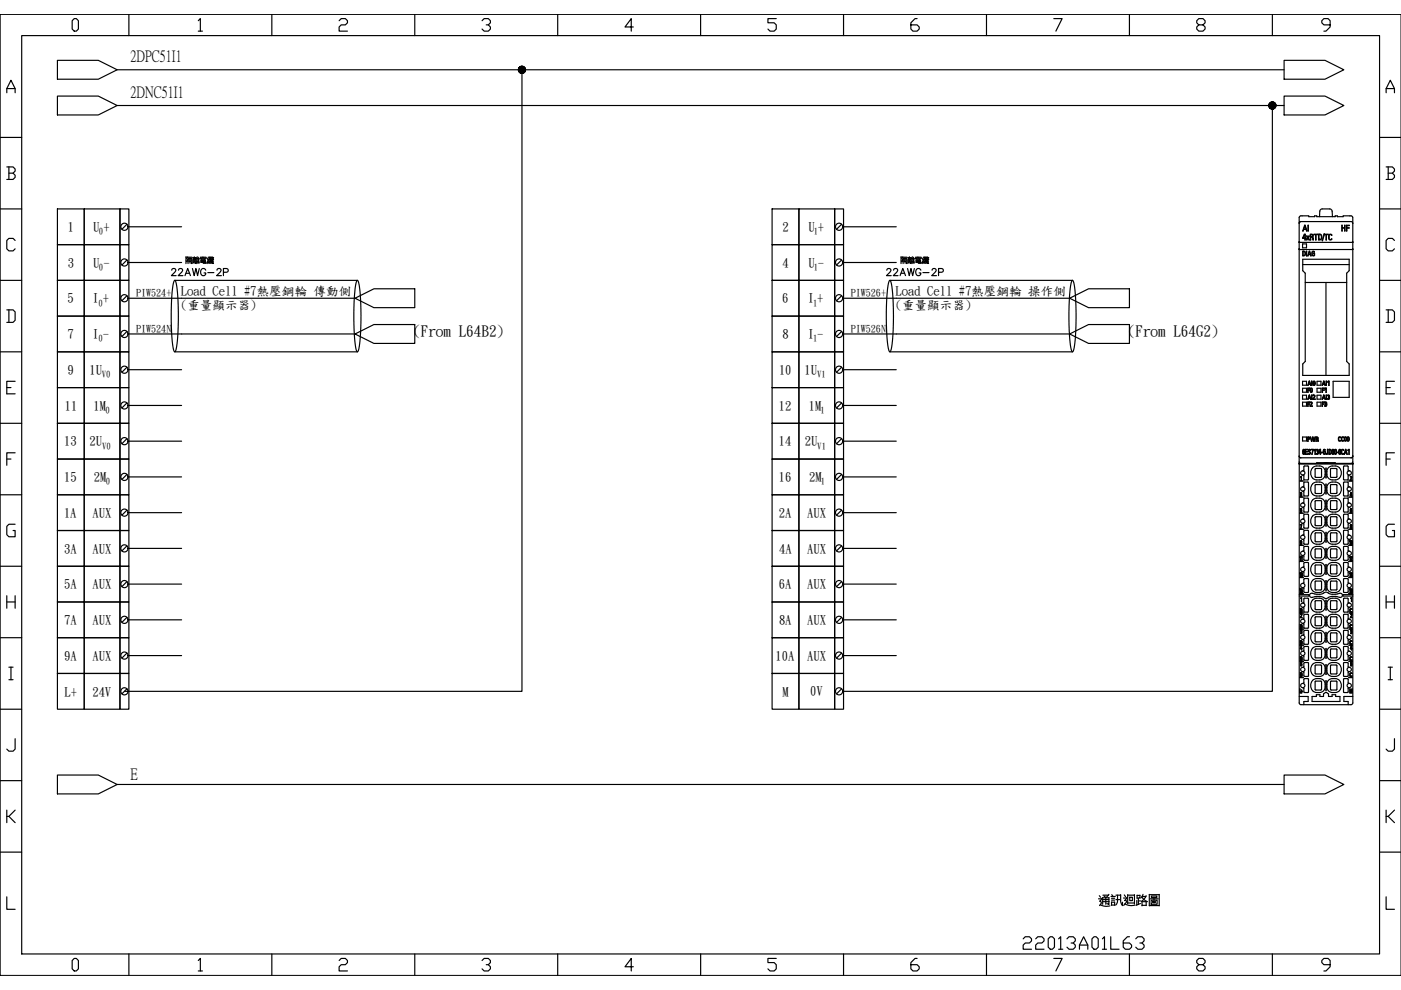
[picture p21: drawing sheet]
<svg xmlns="http://www.w3.org/2000/svg" width="297mm" height="210mm" viewBox="0 0 297 210" stroke-linecap="round" stroke-linejoin="round" font-family="sans-serif">
<defs><g id="words">
<text font-size="6.2" x="215.9" y="202.5">22013A01L63</text>
<g font-size="3.4">
<text x="27.7" y="13">2DPC51I1</text>
<text x="27.7" y="20.6">2DNC51I1</text>
<text x="27.7" y="165.2">E</text>
</g>
<g font-size="3.2">
<text x="87.6" y="71.3">(From L64B2)</text>
<text x="239.1" y="71.3">(From L64G2)</text>
</g>
<g font-size="2.7">
<text x="14.4" y="49">1</text>
<text x="19.8" y="49">U +</text>
<text x="165.9" y="49">2</text>
<text x="171.4" y="49">U +</text>
<text x="14.3" y="56.5">3</text>
<text x="19.8" y="56.5">U -</text>
<text x="165.9" y="56.6">4</text>
<text x="171.4" y="56.5">U -</text>
<text x="14.3" y="64.1">5</text>
<text x="19.6" y="64.1">I +</text>
<text x="38.3" y="62.5">Load Cell #7熱壓鋼輪傳動</text>
<text x="38.3" y="65.6">(重量顯</text>
<text x="47.7" y="65.6">示器</text>
<text x="53.1" y="65.6">)</text>
<text x="71.8" y="62.5">側</text>
<text x="165.9" y="64.1">6</text>
<text x="171.3" y="64.1">I +</text>
<text x="189.9" y="62.5">Load Cell #7熱壓鋼輪操作側</text>
<text x="189.9" y="65.6">(重量顯</text>
<text x="199.2" y="65.6">示器</text>
<text x="204.6" y="65.6">)</text>
<text x="14.3" y="71.7">7</text>
<text x="19.6" y="71.7">I -</text>
<text x="165.9" y="71.7">8</text>
<text x="171.3" y="71.7">I -</text>
<text x="14.3" y="79.3">9</text>
<text x="19" y="79.3">1U</text>
<text x="165.2" y="79.3">10</text>
<text x="170.6" y="79.3">1U</text>
<text x="13.7" y="86.9">11</text>
<text x="19.8" y="86.9">1M</text>
<text x="165.1" y="86.9">12</text>
<text x="171.5" y="86.9">1M</text>
<text x="13.6" y="94.4">13</text>
<text x="19" y="94.4">2U</text>
<text x="165.1" y="94.4">14</text>
<text x="170.6" y="94.4">2U</text>
<text x="13.6" y="102">15</text>
<text x="19.9" y="102">2M</text>
<text x="165.1" y="102">16</text>
<text x="171.5" y="102">2M</text>
<text x="13.6" y="109.6">1A</text>
<text x="19.6" y="109.6">AUX</text>
<text x="165.2" y="109.6">2A</text>
<text x="171.2" y="109.6">AUX</text>
<text x="13.6" y="117.2">3A</text>
<text x="19.6" y="117.2">AUX</text>
<text x="165.2" y="117.2">4A</text>
<text x="171.2" y="117.2">AUX</text>
<text x="13.6" y="124.7">5A</text>
<text x="19.6" y="124.7">AUX</text>
<text x="165.1" y="124.7">6A</text>
<text x="171.2" y="124.7">AUX</text>
<text x="13.6" y="132.3">7A</text>
<text x="19.6" y="132.3">AUX</text>
<text x="165.2" y="132.3">8A</text>
<text x="171.2" y="132.3">AUX</text>
<text x="13.6" y="139.9">9A</text>
<text x="19.6" y="139.9">AUX</text>
<text x="164.4" y="139.9">10A</text>
<text x="171.2" y="139.9">AUX</text>
<text x="13.7" y="147.5">L+</text>
<text x="19.6" y="147.5">24V</text>
<text x="165.9" y="147.5">M</text>
<text x="171.8" y="147.5">0V</text>
</g>
<g font-size="2.1">
<text x="28.8" y="62.8">PIW524+</text>
<text x="180.4" y="62.8">PIW526+</text>
<text x="28.8" y="70.4">PIW524N</text>
<text x="180.4" y="70.4">PIW526N</text>
</g>
<g font-size="1.9">
<text x="21" y="49.7">0</text>
<text x="172.6" y="49.6">1</text>
<text x="21" y="57.2">0</text>
<text x="172.6" y="57.2">1</text>
<text x="20.9" y="64.8">0</text>
<text x="172.4" y="64.8">1</text>
<text x="20.9" y="72.4">0</text>
<text x="172.4" y="72.4">1</text>
<text x="21.6" y="80">V0</text>
<text x="173.2" y="79.9">V1</text>
<text x="22.4" y="87.5">0</text>
<text x="174" y="87.5">1</text>
<text x="21.6" y="95.1">V0</text>
<text x="173.3" y="95.1">V1</text>
<text x="22.4" y="102.7">0</text>
<text x="174" y="102.7">1</text>
</g>
</g></defs>
<g fill="none" stroke="#000" stroke-width=".25">
<path d="M.1 3h296.9M1.4 19.7v-.9l.9-1.8 .9 1.8v.9M1.4 18.8h1.8M4.6 7.5h287.9v194.8h-287.9zM15.7 3.9h.5l.4 .5v1.8l-.4 .4h-.5l-.4-.4v-1.8zM27.3 3v4.5M42 4.4l.5-.5v2.7M42 6.6h.9M57.6 3v4.5M71.9 4.4l.4-.5h.9l.5 .5v.4l-.5 .5h-.9l-.4 .4v.9h1.8M87.9 3v4.5M102.2 4.4l.4-.5h.9l.5 .5v.4l-.5 .5h-.4"/>
<path d="M103.5 5.3l.5 .4v.5l-.5 .4h-.9l-.4-.4M118.2 3v4.5M134.3 5.7h-1.8l1.3-1.8v2.7M148.5 3v4.5M164.6 3.9h-1.8v.9h1.3l.5 .5v.9l-.5 .4h-.8l-.5-.4M178.8 3v4.5M194.4 3.9h-.4l-.9 .9v1.4l.5 .4h.8l.5-.4v-.5l-.5-.4h-1.3M209.2 3v4.5M223.4 3.9h1.8l-1.3 2.7M239.5 3v4.5M254.2 5.3l-.5-.5v-.4l.5-.5h.9l.4 .5v.4l-.4 .5h-.9l-.5 .4v.5l.5 .4h.9l.4-.4v-.5l-.4-.4M269.8 3v4.5"/>
<path d="M282 5.3h-1.3l-.5-.5v-.4l.5-.5h.9l.4 .5v1.3l-.9 .9h-.4M293.9 19.7v-.9l.9-1.8 .9 1.8v.9M293.9 18.8h1.8M.1 29.1h4.5M1.4 35.4h1.4l.4 .4v.5l-.4 .4M1.9 36.7h.9l.4 .5v.4l-.4 .4h-1.4M1.9 35.4v2.6M292.5 29.1h4.5M293.9 35.4h1.3l.5 .4v.5l-.5 .4M294.3 36.7h.9l.5 .5v.4l-.5 .4h-1.3M294.3 35.4v2.6M.1 44.3h4.5"/>
<path d="M.1 59.4h4.5M3.2 51l-.4-.5h-.9l-.5 .5v1.8l.5 .4h.9l.4-.4M292.5 44.3h4.5M292.5 59.4h4.5M295.7 51l-.5-.5h-.9l-.4 .5v1.8l.4 .4h.9l.5-.4M.1 74.6h4.5M1.4 65.7h1.4l.4 .4v1.8l-.4 .5h-1.4M1.9 65.7v2.7M292.5 74.6h4.5M293.9 65.7h1.3l.5 .4v1.8l-.5 .5h-1.3M294.3 65.7v2.7M.1 89.8h4.5"/>
<path d="M1.4 82.2h.9M1.4 97.3h.9M3.2 80.8h-1.8v2.7h1.8M3.2 96h-1.8v2.7M292.5 89.8h4.5M293.9 82.2h.9M293.9 97.3h.9M295.7 80.8h-1.8v2.7h1.8M295.7 96h-1.8v2.7M.1 104.9h4.5M3.2 111.2h-1.3l-.5 .4v1.8l.5 .4h1.3v-1.3h-.4M292.5 104.9h4.5"/>
<path d="M295.7 111.2h-1.4l-.4 .4v1.8l.4 .4h1.4v-1.3h-.5M.1 120.1h4.5M.1 135.2h4.5M1.4 126.3v2.7M1.4 127.6h1.8M3.2 126.3v2.7M292.5 120.1h4.5M292.5 135.2h4.5M293.9 127.6h1.8M293.9 126.3v2.7M295.7 126.3v2.7M.1 150.4h4.5"/>
<path d="M1.9 141.5h.9M1.9 144.1h.9M2.3 141.5v2.6M3.2 156.6v2.2l-.4 .5h-.9l-.5-.5M292.5 150.4h4.5M294.3 141.5h.9M294.3 144.1h.9M294.8 141.5v2.6M295.7 156.6v2.2l-.5 .5h-.9l-.4-.5M.1 165.5h4.5M1.4 171.8v2.6M1.9 173.1l1.3 1.3"/>
<path d="M3.2 171.8l-1.3 1.3h-.5M292.5 165.5h4.5M293.9 171.8v2.6M294.3 173.1l1.4 1.3M295.7 171.8l-1.4 1.3h-.4M.1 180.7h4.5M1.4 190.1v2.7h1.8M292.5 180.7h4.5M293.9 190.1v2.7h1.8M15.7 203.2h.5l.4 .5v1.7l-.4 .5h-.5l-.4-.5v-1.7zM27.3 202.3v4.5M42 203.7l.5-.5v2.7"/>
<path d="M42 205.9h.9M57.6 202.3v4.5M71.9 203.7l.4-.5h.9l.5 .5v.4l-.5 .4h-.9l-.4 .5v.9h1.8M87.9 202.3v4.5M102.2 203.7l.4-.5h.9l.5 .5v.4l-.5 .4h-.4M103.5 204.5l.5 .5v.4l-.5 .5h-.9l-.4-.5M118.2 202.3v4.5M134.3 205h-1.8l1.3-1.8v2.7M148.5 202.3v4.5M164.6 203.2h-1.8v.9h1.3l.5 .4v.9l-.5 .5h-.8l-.5-.5M178.8 202.3v4.5M194.4 203.2h-.4l-.9 .9v1.3l.5 .5h.8l.5-.5v-.4l-.5-.5h-1.3"/>
<path d="M209.2 202.3v4.5M223.4 203.2h1.8l-1.3 2.7M239.5 202.3v4.5M254.2 204.5l-.5-.4v-.4l.5-.5h.9l.4 .5v.4l-.4 .4h-.9l-.5 .5v.4l.5 .5h.9l.4-.5v-.4l-.4-.5M269.8 202.3v4.5M282 204.5h-1.3l-.5-.4v-.4l.5-.5h.9l.4 .5v1.3l-.9 .9h-.4"/>
</g>
<!-- layer: 0 -->
<g fill="none" stroke="#000" stroke-width=".25">
<path d="M12.2 12.8h8.6l4 2-4 2h-8.6zM24.8 14.8h247.5M110.7 14.8v131.8h-84.3M272.3 12.8h8.6l4 2-4 2h-8.6zM12.2 20.4h8.6l4 2-4 2h-8.6zM24.8 22.4h247.5M269.8 22.4v124.2h-91.1M272.3 20.4h8.6l4 2-4 2h-8.6zM12.2 44.3h5.7v7.6h-5.7zM12.2 51.9h5.7v7.5h-5.7zM12.2 59.4h5.7v7.6h-5.7zM17.9 44.3h7.5v7.6h-7.5z"/>
<path d="M17.9 51.9h7.5v7.5h-7.5zM17.9 59.4h7.5v7.6h-7.5zM25.4 44.3h1.9v7.6h-1.9zM25.4 51.9h1.9v7.5h-1.9zM25.4 59.4h1.9v7.6h-1.9zM26.9 47.5l-1.1 1.1M26.9 55.1l-1.1 1.1M27.1 48.1h11.4M27.1 55.7h11.4M36.4 57.3l.2-.3 .4-.1 .3 .5-1 1h1M37.1 59.4a9.9 9.9 0 0 0-.7 4.6l-.1 4.3 .2 3.6a4.5 4.5 0 0 0 .6 2.7 16.1 16.1 0 0 0 .7-6.3l-.2-6a5.4 5.4 0 0 0-.5-2.9h38.7a9.9 9.9 0 0 1 .7 4.6v4.3l-.1 3.6a4.5 4.5 0 0 1-.6 2.7 16.1 16.1 0 0 1-.8-6.3l.2-6a5.4 5.4 0 0 1 .6-2.9M37.8 57.3l.2-.3 .4-.1 .3 .5-.9 1h1"/>
<path d="M39.2 58.4l.6-1.5 .6 1.5M39.4 54.4v1.5M39.4 54.5h.4M39.4 57.9h.8M39.8 54.5a.39 .39 0 0 0 0 .6l-.2 .4-.1-.2M39.9 55.1h.8M39.9 55v.9M39.9 54.5h.8M40 55.4h.5M40 54.7h.6v.2h-.6zM40.1 55.2l.1 .2M40.3 55.4v.4"/>
<path d="M40.5 55.2l-.2 .2M40.7 55v.9l-.2-.1M40.8 56.9l.4 1.5 .3-1.5 .4 1.5 .4-1.5M40.8 54.6h.8M40.9 55.3v.6M40.9 55.3h.6M40.9 54.6v.5h.6v-.5M41 54.8l.3 .2M41.2 55.1l-.2 .5M41.2 54.4v.2M41.3 55.4l.1 .3M41.3 54.7l-.3 .3"/>
<path d="M41.3 55.5l-.3 .1M41.5 55.3v.6l-.2-.1M41.7 54.7v1.2M41.7 54.8h.6M41.7 55.1h.5M41.7 55.4h.5M41.7 55.7h.6M41.8 54.4l-.2 .4M42 54.5l.1 1.2M42.5 54.5h1.2M42.5 54.7h1.2M42.5 54.7l-.1 .2"/>
<path d="M42.6 55.3h1M42.6 55.2v.4h1v-.4M42.6 55.4h1M42.6 54.8l.3 .1M42.9 55l-.3 .1M43.1 54.5v1.2M43.2 55l.4 .1M43.5 54.8l-.3 .1M43.6 57.3a.56 .56 0 0 0-.6-.4 .56 .56 0 0 0-.5 .6v.4a.54 .54 0 0 0 .6 .6 .54 .54 0 0 0 .5-.6h-.3M43.7 55.6v.2h-.5l-.2-.1M43.7 54.7l-.1 .1M43.9 54.9l.3 .2"/>
<path d="M44 55.6l-.1 .3M44.1 57.8h1.3M44.2 55.5v.3M44.2 54.5l-.2 .4M44.3 55.2l.1 .3M44.3 55.5l.1 .3M44.3 54.8l-.3 .6M44.4 55.4h-.5M44.4 54.7h.3v.2h-.3M44.4 54.5v.6h.4M44.4 54.5h.4M44.6 55.2h.5v.4h-.5z"/>
<path d="M44.6 55.4h.5M44.6 54.5v.2M44.6 54.9v.2M44.8 55.6l-.3 .3M44.9 54.9h.4v.2h-.4zM44.9 55.6l.1 .3h.3l-.1-.2M44.9 54.6h.4M44.9 54.8h.4M45 54.4l-.2 .4M45 54.9v.2M45.1 54.9v.2M46 57.3l.1-.3 .5-.1 .3 .5-1 1h1"/>
<path d="M47.4 57.7h.8l.2-.3-.1-.3-.9-.2v1.5M163.7 44.3h5.7v7.6h-5.7zM163.7 51.9h5.7v7.5h-5.7zM163.7 59.4h5.7v7.6h-5.7zM169.4 44.3h7.6v7.6h-7.6zM169.4 51.9h7.6v7.5h-7.6zM169.4 59.4h7.6v7.6h-7.6zM177 44.3h1.8v7.6h-1.8zM177 51.9h1.8v7.5h-1.8zM177 59.4h1.8v7.6h-1.8zM178.4 47.5l-1 1.1M178.4 55.1l-1 1.1"/>
<path d="M178.7 48.1h11.3M178.7 55.7h11.3M188 57.3l.2-.3 .4-.1 .3 .5-1 1h1.1M188.7 59.4a9.7 9.7 0 0 0-.7 4.6l-.1 4.7 .2 3.2a4.6 4.6 0 0 0 .6 2.7 19.1 19.1 0 0 0 .7-7.1l-.1-5.2a5.6 5.6 0 0 0-.6-2.9h38.7a9.6 9.6 0 0 1 .7 4.6l-.1 7.6a4.9 4.9 0 0 1-.6 3 19.1 19.1 0 0 1-.8-7.1l.2-5.2a5.4 5.4 0 0 1 .6-2.9M189.5 57.3l.1-.3 .4-.1 .3 .5-.9 1h1M190.8 58.4l.6-1.5 .6 1.5M191 54.4v1.5M191 54.5h.4M191.1 57.9h.7M191.4 54.5a.38 .38 0 0 0 0 .6l-.2 .4-.1-.2M191.5 55.1h.8M191.5 55v.9"/>
<path d="M191.5 54.5h.8M191.6 55.4h.5M191.6 54.7h.6v.2h-.6zM191.7 55.2l.1 .2M191.9 55.4v.4M192.1 55.2l-.1 .2M192.3 55v.9l-.2-.1M192.4 56.9l.4 1.5 .3-1.5 .4 1.5 .4-1.5M192.5 54.6h.7M192.5 55.3v.6M192.5 55.3h.7M192.6 54.6v.5h.5v-.5"/>
<path d="M192.6 54.8l.4 .2M192.8 55.1l-.2 .5M192.8 54.4v.2M192.9 55.4l.1 .3M192.9 54.7l-.3 .3M192.9 55.5l-.3 .1M193.2 55.3v.6l-.3-.1M193.3 54.7v1.2M193.3 54.8h.6M193.3 55.1h.5M193.3 55.4h.5M193.3 55.7h.6"/>
<path d="M193.4 54.4l-.2 .4M193.6 54.5l.1 1.2M194.1 54.5h1.2M194.1 54.7h1.2M194.2 54.7l-.2 .2M194.2 55.3h1M194.2 55.2v.4h1v-.4M194.2 55.4h1M194.2 54.8l.3 .1M194.5 55l-.3 .1M194.7 54.5v1.2M194.8 55l.4 .1"/>
<path d="M195.1 54.8l-.3 .1M195.2 57.3a.56 .56 0 0 0-.6-.4 .56 .56 0 0 0-.4 .6v.4a.54 .54 0 0 0 .5 .6 .54 .54 0 0 0 .5-.6h-.3M195.3 55.6v.2h-.5l-.1-.1M195.4 54.7l-.2 .1M195.6 54.9l.2 .2M195.6 55.6l-.1 .3M195.7 57.8h1.3M195.8 55.5v.3M195.8 54.5l-.2 .4M195.9 55.2l.2 .3M195.9 55.5l.2 .3M196 54.8l-.4 .6"/>
<path d="M196 55.4h-.4M196 54.7h.3v.2h-.3M196 54.5v.6h.4M196 54.5h.4M196.2 55.2h.6v.4h-.6zM196.2 55.4h.6M196.2 54.5v.2M196.2 54.9v.2M196.4 55.6l-.3 .3M196.5 54.9h.4v.2h-.4zM196.5 55.6l.1 .3M196.5 54.6h.4"/>
<path d="M196.5 54.8h.4M196.6 54.4l-.2 .4M196.6 54.9v.2M196.7 54.9v.2M196.8 55.7l.1 .2h-.3M197.6 57.3l.2-.3 .4-.1 .3 .5-1 1h1.1M199 57.7h.9l.1-.3-.1-.3-.9-.2v1.5M275.4 51.4h.1M275.4 52.9h.1M275.4 46.1v51.8l.4 .4M275.4 46.1l.4-.3h1.7v.1h1.2v-.1h.5v.1h3.9v-.1h.4v.1h1.3v-.1h1.6l.4 .3M275.5 51.4h.1"/>
<path d="M275.5 52.9h.1M275.5 47.2l-.1 .2M275.5 52.9h11.3M275.5 51.4h11.3M275.5 47.2h.1M275.5 47.1v.1M275.5 47.1h.1M275.8 47l-.3 .1M275.8 47h10.7l.3 .4M275.8 47h.1M276.2 51.7h.8v.8h-.8zM276.2 53.3l.5 .1 .1 .5-.2 .3h-.4z"/>
<path d="M276.2 55h9.9v2.4l-.6 .5v18.7l.6 .6v2.4h-9.9v-2.4l.5-.6v-18.7l-.5-.5zM276.2 56.1h9.9M276.3 53.3l.3 .1 .1 .2v.4l-.2 .2h-.2zM276.3 50.4v.1M276.5 49.7h.2v.8h.2h-.2v.4v-.4h-.5zM276.6 49.7l.1 .8-.4-.1zM276.6 47.8l.5 1.2-.2-.4h-.5l-.2 .4zM276.7 47.9l.2 .7h-.5zM276.7 59.9h8.8M277 53.3v.9zM277 50.1l.3 .3 .3-.3-.2 .3 .2 .4-.3-.3-.3 .3 .3-.4zM277.3 47.8l.1 1.2z"/>
<path d="M277.6 53.3l.3 1-.1-.3h-.4l-.1 .2zM277.6 53.3l.2 .6h-.4zM277.8 49.7l.6 .1-.1 .4 .2 .7-.2-.6h-.4l-.1 .6zM277.9 49.7l.4 .1v.3l-.4 .1zM278.2 53.3h.3l.2 .1-.4-.1-.1 .3v.4l.2 .2 .2-.1v-.3l-.1-.1h.2v.5h-.1h-.3l-.1-.2zM278.6 49.7h.8h-.4v1.2l-.1-1.2zM278.7 54.2h.1M279.6 49.7h.4l.2 .2v.7l-.2 .2-.4 .1zM279.6 49.7l.4 .1 .1 .2-.1 .8h-.4zM279.7 50.8h.1M279.8 45.9l.1-1.4 .4-.2 1.9 .1 .2 .4 .1 1.1M280.7 49.6l-.3 1.4z"/>
<path d="M280.8 49.7h.8h-.4v1.2l-.1-1.2zM281.1 59.9v19.7M281.8 49.7h.4l.2 .1h-.4l-.2 .2v.7l.2 .1 .4-.1-.2 .2-.5-.2zM284.5 47.8l.1 .5h.5l.1-.5v1.2l-.1-.6h-.5l-.1 .6zM285.5 47.8h.6h-.5v.5h.4l-.4 .1v.6zM286.8 52.9h.1M286.8 51.4h.1M286.8 46.1v51.8a.47 .47 0 0 1-.6 .4h-3.1v-.2h-3.9v.2M12.2 67h5.7v7.6h-5.7zM12.2 74.6h5.7v7.6h-5.7zM17.9 67h7.5v7.6h-7.5zM17.9 74.6h7.5v7.6h-7.5z"/>
<path d="M25.4 67h1.9v7.6h-1.9zM25.4 74.6h1.9v7.6h-1.9zM26.9 62.7l-1.1 1.1M26.9 70.3l-1.1 1M26.9 77.9l-1.1 1M27.1 63.2h48.2M27.1 70.8h48.2M27.1 78.4h11.4M37.1 74.6h38.7M75.3 63.2l4-2h8.6v4h-8.6zM75.3 70.8l4-2h8.6v4h-8.6zM163.7 67h5.7v7.6h-5.7z"/>
<path d="M163.7 74.6h5.7v7.6h-5.7zM169.4 67h7.6v7.6h-7.6zM169.4 74.6h7.6v7.6h-7.6zM177 67h1.8v7.6h-1.8zM177 74.6h1.8v7.6h-1.8zM178.4 62.7l-1 1.1M178.4 70.3l-1 1M178.4 77.9l-1 1M178.7 63.2h48.1M178.7 70.8h48.1M178.7 78.4h11.3M188.7 74.6h38.7"/>
<path d="M226.8 63.2l4-2h8.7v4h-8.7zM226.8 70.8l4-2h8.7v4h-8.7zM12.2 82.2h5.7v7.6h-5.7zM12.2 89.8h5.7v7.5h-5.7zM12.2 97.3h5.7v7.6h-5.7zM17.9 82.2h7.5v7.6h-7.5zM17.9 89.8h7.5v7.5h-7.5zM17.9 97.3h7.5v7.6h-7.5zM25.4 82.2h1.9v7.6h-1.9zM25.4 89.8h1.9v7.5h-1.9zM25.4 97.3h1.9v7.6h-1.9zM26.9 85.4l-1.1 1.1"/>
<path d="M26.9 93l-1.1 1.1M27.1 86h11.4M27.1 93.5h11.4M163.7 82.2h5.7v7.6h-5.7zM163.7 89.8h5.7v7.5h-5.7zM163.7 97.3h5.7v7.6h-5.7zM169.4 82.2h7.6v7.6h-7.6zM169.4 89.8h7.6v7.5h-7.6zM169.4 97.3h7.6v7.6h-7.6zM177 82.2h1.8v7.6h-1.8zM177 89.8h1.8v7.5h-1.8zM177 97.3h1.8v7.6h-1.8z"/>
<path d="M178.4 85.4l-1 1.1M178.4 93l-1 1.1M178.7 86h11.3M178.7 93.5h11.3M275.4 96.7l.1 .1M275.5 96.8h.1M275.5 98.3h.1M275.5 98.4h.1M275.5 98.4h11.3M275.5 96.8l.3 .3M275.5 98.3h11.3M275.8 97.1h.1"/>
<path d="M275.8 97.1h10.7M276.2 80.8h.8v.9h-.8zM276.2 82.3h.8v.9h-.8zM276.2 83.8h.8v.8h-.8zM276.2 85.3h.8v.8h-.8zM276.2 92.7h.8v.8h-.8zM276.3 95.3l.3 .1-.2-.1-.1 .2v.3l.2-.1 .2 .1-.2 .5-.3-.2zM276.3 99.8l.1-.1 .1-.9h.9v2.9h-.9l-.1-.8-.1-.2M276.3 99.8a.45 .45 0 0 1 .4 .5 .45 .45 0 0 1-.4 .4M276.3 99.8a.46 .46 0 0 0-.5 .5 .46 .46 0 0 0 .5 .4M276.3 99.8h.1M276.4 95.7h.1"/>
<path d="M276.8 95.3h.4h-.4v.4h.4l-.4 .1v.5h.4h-.4zM277.3 92.7h.3l.1 .2-.1 .2h-.3v.5zM277.3 82.3h.4h-.4v.4h.4h-.4v.5zM277.3 85.2h.4l-.4 .1v.3h.4l-.4 .1v.4zM277.3 92.7l.3 .1v.2l-.3 .1zM277.4 95.3h.3l.1 .2-.2-.2-.2 .2 .4 .5-.2 .3-.2-.2 .3 .1 .1-.2-.4-.3zM277.6 83.8l.3 .9-.1-.3h-.4l-.1 .3zM277.6 80.8l.3 .9-.1-.2h-.4l-.1 .2zM277.6 80.9l.2 .5h-.4zM277.6 83.8l.2 .6h-.4zM277.8 82.7l.2 .5 .2-.1v-.4M277.8 82.7l.2-.4 .2 .1v.3"/>
<path d="M277.8 82.7h.1M277.8 85.3l.2-.1 .2 .2-.4 .7h.4h-.4l.3-.6v-.2zM277.8 92.7l.3 .8 .2-.8 .3 .7 .3-.7-.3 .9-.3-.8-.2 .8zM277.8 82.7l.2-.4 .1 .1 .1 .3M277.8 82.7l.2 .4 .2-.4M278 95.3h.4l-.2 1 .2-.9zM278.1 80.8l.1 .9zM278.1 83.8l.1 .9zM278.2 82.7h.1M278.4 84.6v.1h.4l-.4-.1M278.4 84.5v.1M278.4 81.3v.3l.2 .1 .2-.1v-.3"/>
<path d="M278.4 81.3l.2-.5 .2 .1v.4M278.4 81.3h.1M278.4 95.3v.1M278.4 83.8h.3v.2l-.3 .5M278.4 83.8h.2l.2 .1-.4 .7M278.4 83.8h.1M278.4 84.6h.1M278.4 81.3l.2-.4h.1l.1 .4M278.4 81.3l.2 .4 .2-.4M278.6 93.4h.1M278.7 95.5h-.1M278.8 81.3h.1"/>
<path d="M278.8 95.3l.1 1-.1-.9-.2 .1zM278.9 99.4h1.2v1.8h-1.2zM279 92.7l.4 .1v.3l.1 .5-.1-.4-.3-.1-.1 .5zM279.1 92.7l.2 .1 .1 .2-.3 .1zM279.1 95.3h.3l.1 .2-.1 .3 .1 .3-.1 .2-.3-.1h.3l-.1-.5 .1-.2zM279.2 80.8h.9v.9h-.9zM279.2 82.3h.9v.9h-.9zM279.2 83.8h.9v.8h-.9zM279.2 85.3h.9v.8h-.9zM279.8 95.3h.2v.7h.1l-.1 .3-.1-.3h-.3zM279.9 95.3v.7h-.2zM279.9 95.3v.1"/>
<path d="M280.2 95.9l.3 .1zM280.3 82.3h.5h-.4v.4h.3h-.3v.5zM280.3 85.2h.5l-.4 .1v.3h.3l-.3 .1v.4zM280.6 83.8l.4 .9-.1-.3h-.4l-.2 .3zM280.6 80.8l.4 .9-.1-.2h-.4l-.2 .2zM280.6 95.3l.4 .1-.3-.1-.1 .2v.3l.3-.1 .1 .1-.2 .5-.2-.2zM280.7 80.9l.1 .5h-.3zM280.7 83.8l.1 .6h-.3zM280.8 98.3l.3-.2 .4 .2M280.8 95.7h.1M280.9 85.3l.4 .1-.1 .3 .1 .2-.2 .2-.2-.1h.3l-.1-.4 .1-.2zM280.9 100a1.55 1.55 0 0 0-1.8-1.3 1.55 1.55 0 0 0-1.2 1.9 1.55 1.55 0 0 0 1.9 1.2 1.18 1.18 0 0 0 1.1-1.2"/>
<path d="M281 100v.6M281 82.5h.1M281.1 82.3l-.1 .2M281.1 82.3h.1M281.1 82.3l.1 .9-.1-.8-.1 .1M281.1 99.2v2.1M281.2 80.8v.9zM281.2 83.8v.9zM281.3 85.8h.1M281.4 95.3l.1 .8-.3 .2-.1-.2 .2 .2 .1-.1zM281.5 83.8h.2l.2 .1-.1 .3 .1 .3-.2 .2-.2-.1 .3-.1-.2-.3 .2-.3zM281.6 81h.1"/>
<path d="M281.6 84.6h.1M281.7 80.8l-.1 .2M281.7 80.8l.1 .9-.1-.8-.1 .1M281.7 80.8h.1M281.8 95.3h.3l.1 .3v.5l-.2 .2h-.2zM281.8 95.3l.3 .1 .1 .2v.5l-.2 .1-.2 .1zM281.8 96.3h.1M282.1 99.4h1.3v1.8h-1.3zM282.5 95.3h.2l.1 .2v.6l-.2 .2-.2-.2zM282.5 95.4h.2l.1 .1-.2 .8-.2-.2zM282.6 80.8h3.5v3.5h-3.5zM283 95.3h.2l.2 .2-.1 .7-.1 .1-.3-.2z"/>
<path d="M283 95.4h.2l.1 .1-.1 .8-.2-.3zM283.5 95.9l.2 .1zM283.8 92.7h.5h-.3l-.2 .1 .1 .6h.4l-.1 .1-.4-.1zM283.9 95.3h.2l.2 .2v.7l-.2 .1-.2-.2zM284 95.4l.2 .1-.1 .8-.2-.3zM284.5 92.7l.2-.1 .2 .1h-.3l-.1 .2v.5h.4l-.1 .1-.4-.1zM284.5 95.4l.2-.1 .2 .1-.3-.1-.1 .2v.7h.4l-.1 .1-.4-.1zM284.9 98.8h.9v.9l.2 .1a.45 .45 0 0 0-.4 .5 .45 .45 0 0 0 .4 .4l-.2 .2v.8h-.9zM285 93.1l.2 .4 .2-.1 .1-.3M285 93.1l.1-.4 .1-.1 .3 .1v.4M285 93.1h.1M285.1 93.1l.2-.4 .1 .4"/>
<path d="M285.1 93.1l.1 .4 .2-.1v-.3M285.1 93.1h.1M285.3 95.3l.3 1-.1-.2h-.4l-.1 .2zM285.3 95.4l.2 .6h-.4zM285.4 93.1h.1M285.5 93.1h.1M285.6 93.1l.2 .4 .2-.1 .1-.3M285.6 93.1v-.3l.2-.2 .2 .1 .1 .4M285.6 93.1h.1M285.7 93.1l.1-.4 .2 .4M285.7 93.1l.1 .4 .2-.1v-.3M285.7 93.1h.1"/>
<path d="M285.8 95.5h.1M286 95.3l.1 1-.1-.9-.2 .1zM286 99.8a.46 .46 0 0 1 .5 .5 .46 .46 0 0 1-.5 .4M286 99.8h.1M286 93.1h.1M286.1 93.1h.1M286.5 97.1h.1M286.7 97l-.2 .1M286.7 96.9v.1M286.8 96.8l-.1 .1M286.8 96.8h.1M286.8 96.7h.1"/>
<path d="M286.8 96.6v.1M286.8 96.7v.1M286.8 98.3v.1M286.8 98.4h.1M286.8 98.3h.1M286.8 98.3v50.7l-.4 .4h-10.6l-.3-.4v-50.7M12.2 104.9h5.7v7.6h-5.7zM12.2 112.5h5.7v7.6h-5.7zM17.9 104.9h7.5v7.6h-7.5zM17.9 112.5h7.5v7.6h-7.5zM25.4 104.9h1.9v7.6h-1.9zM25.4 112.5h1.9v7.6h-1.9z"/>
<path d="M26.9 100.6l-1.1 1.1M26.9 108.2l-1.1 1M26.9 115.7l-1.1 1.1M27.1 101.1h11.4M27.1 108.7h11.4M27.1 116.3h11.4M163.7 104.9h5.7v7.6h-5.7zM163.7 112.5h5.7v7.6h-5.7zM169.4 104.9h7.6v7.6h-7.6zM169.4 112.5h7.6v7.6h-7.6zM177 104.9h1.8v7.6h-1.8zM177 112.5h1.8v7.6h-1.8z"/>
<path d="M178.4 100.6l-1 1.1M178.4 108.2l-1 1M178.4 115.7l-1 1.1M178.7 101.1h11.3M178.7 108.7h11.3M178.7 116.3h11.3M275.6 119.1h.7M275.6 119h.7M275.6 115.6h.7M275.6 112.2h.7M275.6 108.8h.7M275.6 105.4h.7"/>
<path d="M275.6 102h.7M275.7 118.1l.1 .8zM275.7 118.1h.1M275.7 111.2h.3l-.2 .9 .1-.8zM275.7 104.4l.3 .1-.1 .7-.2-.1h.2l-.1-.3 .1-.3zM275.8 114.7l.1-.1 .1 .2-.1 .7-.2-.1h.2l.1-.2v-.1h-.3zM275.8 108.2h.1M275.8 114.7l.1 .1-.1 .3zM275.8 105.2h.1M275.9 101v.8v-.7h-.1zM275.9 111.3h.1M275.9 114.9h.1"/>
<path d="M276 108.2l-.1 .5-.2-.1h.2v-.3l-.1-.1M276 108.2h.1M276 108.2h-.2v-.3l.2-.1h-.3l.1 .4M276 118.1v.1v-.1M276 118.1h.1M276 118l.1 .9M276 118.9h.1M276.3 103.2l.1-.1 .1-.8h.9v2.8h-.9l-.1-.8-.1-.2M276.3 106.6l.1-.1 .1-.8h.9v2.8h-.9l-.1-.8-.1-.2M276.3 110l.1-.1 .1-.8h.9v2.8h-.9l-.1-.8-.1-.1M276.3 113.5l.1-.2 .1-.8h.9v2.8h-.9l-.1-.8-.1-.1M276.3 116.9l.1-.2 .1-.8h.9v2.9h-.9l-.1-.9-.1-.1"/>
<path d="M276.3 103.2a.45 .45 0 0 1 .4 .5 .45 .45 0 0 1-.4 .4M276.3 106.6a.45 .45 0 0 1 .4 .5 .45 .45 0 0 1-.4 .4M276.3 110.1a.45 .45 0 0 1 .4 .4 .45 .45 0 0 1-.4 .4M276.3 113.5a.45 .45 0 0 1 .4 .4 .45 .45 0 0 1-.4 .5M276.3 116.9a.45 .45 0 0 1 .4 .4 .45 .45 0 0 1-.4 .5M276.3 103.2a.46 .46 0 0 0-.5 .5 .46 .46 0 0 0 .5 .4M276.3 106.6a.46 .46 0 0 0-.5 .5 .46 .46 0 0 0 .5 .5M276.3 110a.46 .46 0 0 0-.5 .5 .46 .46 0 0 0 .5 .5M276.3 113.5a.46 .46 0 0 0-.5 .4 .46 .46 0 0 0 .5 .5M276.3 116.9a.46 .46 0 0 0-.5 .4 .46 .46 0 0 0 .5 .5M276.3 100.7h.1M276.3 103.2h.1"/>
<path d="M276.3 104.1h.1M276.3 106.6h.1M276.3 107.5v.1M276.3 110v.1M276.3 111h.1M276.3 113.5h.1M276.3 114.4h.1M276.3 116.9h.1M276.3 117.8h.1M278.8 106.3l.2-.2h1l.2 .2M278.8 116.5l.2-.1h1l.2 .1M278.8 106.3l.1 1.7h1.1l.2-.1v-1.6"/>
<path d="M278.8 116.5l.1 1.7 1.1 .1 .2-.2v-1.6M278.9 102.8h1.2v1.8h-1.2zM278.9 109.6h1.2v1.8h-1.2zM278.9 113h1.2v1.8h-1.2zM278.9 119.8h1.2v1.8h-1.2zM280.9 103.4a1.55 1.55 0 0 0-1.8-1.3 1.55 1.55 0 0 0-1.2 1.9 1.55 1.55 0 0 0 1.9 1.2 1.18 1.18 0 0 0 1.1-1.2M280.9 106.8a1.55 1.55 0 0 0-1.8-1.2 1.55 1.55 0 0 0-1.2 1.8 1.55 1.55 0 0 0 1.9 1.2 1.18 1.18 0 0 0 1.1-1.2M280.9 110.2a1.55 1.55 0 0 0-1.8-1.2 1.55 1.55 0 0 0-1.2 1.8 1.55 1.55 0 0 0 1.9 1.2 1.17 1.17 0 0 0 1.1-1.2M280.9 113.6a1.55 1.55 0 0 0-1.8-1.2 1.55 1.55 0 0 0-1.2 1.8 1.55 1.55 0 0 0 1.9 1.2 1.18 1.18 0 0 0 1.1-1.2M280.9 117a1.55 1.55 0 0 0-1.8-1.2 1.55 1.55 0 0 0-1.2 1.9 1.55 1.55 0 0 0 1.9 1.1 1.18 1.18 0 0 0 1.1-1.2M281 103.4v.6M281 106.8v.6"/>
<path d="M281 110.2v.6M281 113.6v.6M281 117v.6M281.1 102.6v2.1M281.1 106v2.2M281.1 109.4v2.2M281.1 112.9v2.1M281.1 116.3v2.1M281.1 119.7v2.1M282.1 106.3l.1-.2h1.1l.1 .2M282.1 116.5l.1-.1h1.1l.1 .1M282.1 106.3v1.7h1.2l.1-.1v-1.6"/>
<path d="M282.1 116.5v1.7l1.2 .1 .1-.2v-1.6M282.1 102.8h1.3v1.8h-1.3zM282.1 109.6h1.3v1.8h-1.3zM282.1 113h1.3v1.8h-1.3zM282.1 119.8h1.3v1.8h-1.3zM284.9 102.3h.9v.8l.2 .1a.45 .45 0 0 0-.4 .5 .45 .45 0 0 0 .4 .4l-.2 .2v.8h-.9zM284.9 105.7h.9v.8l.2 .1a.45 .45 0 0 0-.4 .5 .45 .45 0 0 0 .4 .4l-.2 .2v.8h-.9zM284.9 109.1h.9v.8l.2 .2a.45 .45 0 0 0-.4 .4 .45 .45 0 0 0 .4 .4l-.2 .2v.8h-.9zM284.9 112.5h.9v.8l.2 .2a.45 .45 0 0 0-.4 .4 .45 .45 0 0 0 .4 .5l-.2 .1v.8h-.9zM284.9 115.9h.9v.8l.2 .2a.45 .45 0 0 0-.4 .4 .45 .45 0 0 0 .4 .5l-.2 .1v.9h-.9zM284.9 119.3h.9v.8l.2 .2a.45 .45 0 0 0-.4 .4 .45 .45 0 0 0 .4 .5l-.2 .1v.9h-.9zM286 119.1h.7"/>
<path d="M286 119h.7M286 115.6h.7M286 112.2h.7M286 108.8h.7M286 105.4h.7M286 102h.7M286 103.2a.46 .46 0 0 1 .5 .5 .46 .46 0 0 1-.5 .4M286 106.6a.46 .46 0 0 1 .5 .5 .46 .46 0 0 1-.5 .5M286 110a.46 .46 0 0 1 .5 .5 .46 .46 0 0 1-.5 .5M286 113.5a.46 .46 0 0 1 .5 .4 .46 .46 0 0 1-.5 .5M286 116.9a.46 .46 0 0 1 .5 .4 .46 .46 0 0 1-.5 .5M286 100.7h.1"/>
<path d="M286 103.2h.1M286 104.1h.1M286 106.6h.1M286 107.5v.1M286 110v.1M286 111h.1M286 113.5h.1M286 114.4h.1M286 116.9h.1M286 117.8h.1M286.2 114.7l.1 .8zM286.2 114.7h.1"/>
<path d="M286.2 118.1l.1 .8zM286.2 118.1h.1M286.2 118v.1M286.3 101.7l.3 .1h-.3M286.3 101.7h.1M286.3 104.9v.1M286.3 111.3l.3 .1-.1 .7-.2-.2zM286.3 101.7v.1M286.3 107.8l.3 .1-.3 .1v.2l.2-.1 .1 .2-.1 .4-.2-.2zM286.4 112h.1M286.4 104.4l.2 .6-.1 .2v-.2h-.2zM286.4 118.8h.1"/>
<path d="M286.5 104.5l-.2 .4M286.5 104.5h.1M286.5 118.1l.2 .1-.2 .6 .2 .1h-.3l.2-.6zM286.5 114.7l.2 .1-.1 .7-.2-.2zM286.5 104.5v.5h-.2M286.5 114.7l.2 .1-.1 .6zM286.6 101.2l-.3 .5M286.6 101.2l-.1-.2h-.2l.2 .2-.2 .5M286.6 101.2h.1M12.2 120.1h5.7v7.5h-5.7zM12.2 127.6h5.7v7.6h-5.7zM12.2 135.2h5.7v7.6h-5.7z"/>
<path d="M17.9 120.1h7.5v7.5h-7.5zM17.9 127.6h7.5v7.6h-7.5zM17.9 135.2h7.5v7.6h-7.5zM25.4 120.1h1.9v7.5h-1.9zM25.4 127.6h1.9v7.6h-1.9zM25.4 135.2h1.9v7.6h-1.9zM26.9 123.3l-1.1 1.1M26.9 130.9l-1.1 1.1M26.9 138.5l-1.1 1M27.1 123.8h11.4M27.1 131.4h11.4M27.1 139h11.4"/>
<path d="M163.7 120.1h5.7v7.5h-5.7zM163.7 127.6h5.7v7.6h-5.7zM163.7 135.2h5.7v7.6h-5.7zM169.4 120.1h7.6v7.5h-7.6zM169.4 127.6h7.6v7.6h-7.6zM169.4 135.2h7.6v7.6h-7.6zM177 120.1h1.8v7.5h-1.8zM177 127.6h1.8v7.6h-1.8zM177 135.2h1.8v7.6h-1.8zM178.4 123.3l-1 1.1M178.4 130.9l-1 1.1M178.4 138.5l-1 1"/>
<path d="M178.7 123.8h11.3M178.7 131.4h11.3M178.7 139h11.3M275.5 126.1h2v.3h-2M275.6 125.9h.7M275.6 125.8h.7M275.6 122.4h.7M275.6 125.1h.1M275.6 136.8h.8M275.6 133.4h.8M275.6 129.9h.8M275.6 124.9v.2"/>
<path d="M275.6 124.9h.1M275.6 121.5h.1M275.6 124.9l.1 .8v-.7l-.1 .1M275.7 121.5v.8zM275.7 129l.4 .1v.6l-.2 .1h-.2zM275.7 132.4l.4 .1v.5l-.2 .2h-.2zM275.7 135.8l.4 .2v.5l-.2 .1-.2 .1zM275.7 139.2l.4 .2v.5l-.2 .1-.2 .1zM275.7 130.9h.1M275.7 139.6l.3 .1v.3h-.3zM275.7 136.2l.3 .1v.2l-.3 .1zM275.7 132.8l.3 .1v.2l-.3 .1z"/>
<path d="M275.7 139.3l.3 .1v.2h-.3zM275.7 135.9h.3v.3h-.3zM275.7 132.5h.3v.2l-.3 .1zM275.7 129.4l.3 .1v.2l-.3 .1zM275.7 129.1h.3v.2l-.3 .1zM275.8 130.2l.2 .1-.2 .6 .2 .1h-.3l.3-.6zM275.8 137.5h.1M275.8 133.7h.1M275.8 133.7l.1-.1 .1 .2M275.8 133.6h.1M275.8 133.6v.1M275.8 133.6h.2l-.1 .3"/>
<path d="M275.8 134.3h.1M275.9 124.9h.2h-.2v.3l.2 .1-.1 .4-.1-.1h.1l.1-.3h-.2zM275.9 137l.1 .5v.3l-.1-.2h-.2zM275.9 134h.1M275.9 134l.1 .2-.2 .1M275.9 126.7l.1 .8zM275.9 126.7h.1M275.9 137l-.1 .5M275.9 137h.1M275.9 121.5l.2 .2M275.9 121.5h.1M275.9 121.5h.2l-.1 .3"/>
<path d="M275.9 137v.5h-.1M275.9 133.9l.1 .4-.1 .1-.2-.1h.1M275.9 133.9h.1M275.9 125.3h.1M276 122.2h.1M276 133.8h.1M276 133.8l-.1 .2M276 121.9h.1M276 121.9l.1 .2-.1 .1M276 136.2h.1M276 121.9l.1 .3h-.1M276 121.8v.1"/>
<path d="M276.1 121.7h.1M276.1 121.7l-.1 .2M276.2 123.7a.46 .46 0 0 0-.4 .5 .46 .46 0 0 0 .5 .4M276.2 123.7h.1M276.3 120.3l.1-.2 .1-.8h.9v2.9h-.9l-.1-.9-.1-.1M276.3 123.7l.1-.2 .1-.8h.9v2.9h-.9l-.1-.9M276.3 124.6l.1 .1M276.3 127.9l.1-.2 .1-.8h.9v2.8h-.9l-.1-.8-.1-.1M276.3 131.3l.1-.2 .1-.8h.9v2.9h-.9l-.1-.9M276.3 132.2l.1 .1M276.3 134.7l.1-.2 .1-.8h.9v2.9h-.9l-.1-.9-.1-.1M276.3 139l.3 1"/>
<path d="M276.3 138.1l.1-.2 .1-.8h.9v2.8l-.1 .1M276.3 120.3a.45 .45 0 0 1 .4 .4 .45 .45 0 0 1-.4 .5M276.3 123.7a.45 .45 0 0 1 .4 .4 .45 .45 0 0 1-.4 .5M276.3 127.9a.45 .45 0 0 1 .4 .4 .45 .45 0 0 1-.4 .5M276.3 134.7a.45 .45 0 0 1 .4 .4 .45 .45 0 0 1-.4 .5M276.3 138.1a.45 .45 0 0 1 .4 .4 .45 .45 0 0 1-.4 .5M276.3 120.3a.46 .46 0 0 0-.5 .4 .46 .46 0 0 0 .5 .5M276.3 127.9a.46 .46 0 0 0-.5 .4 .46 .46 0 0 0 .5 .5M276.3 131.3a.46 .46 0 0 0-.5 .4 .46 .46 0 0 0 .5 .5M276.3 131.3a.45 .45 0 0 1 .4 .4 .45 .45 0 0 1-.4 .5M276.3 134.7a.46 .46 0 0 0-.5 .4 .46 .46 0 0 0 .5 .5M276.3 138.1a.46 .46 0 0 0-.5 .4 .46 .46 0 0 0 .5 .5"/>
<path d="M276.3 120.3h.1M276.3 121.2h.1M276.3 123.7h.1M276.3 124.6h.1M276.3 127.9h.1M276.3 128.8h.1M276.3 132.2h.1M276.3 134.7h.1M276.3 135.6h.1M276.3 138.1h.1M276.3 139h.1M278.9 123.2h1.2v1.8h-1.2z"/>
<path d="M278.9 127.4h1.2v1.8h-1.2zM278.9 130.8h1.2v1.8h-1.2zM279 134.2l-.2 .1 .1 1.7 1.1 .1 .2-.2v-1.6l-.2-.1M279 139.5l-.2-.2 .1-1.7h1.1l.2 .1v1.6l-.2 .2M279 139.5h1M279 134.2h1M279.2 129.8h.6M280.9 120.4a1.55 1.55 0 0 0-1.8-1.2 1.55 1.55 0 0 0-1.2 1.9 1.55 1.55 0 0 0 1.9 1.1 1.18 1.18 0 0 0 1.1-1.2M280.9 124.4a1.58 1.58 0 0 1-2.6 .8M280.9 123.8a1.56 1.56 0 0 0-1.3-1.2 1.56 1.56 0 0 0-1.6 .9 1.63 1.63 0 0 0 .3 1.7M280.9 128a1.54 1.54 0 0 0-2.6-.8 1.54 1.54 0 0 0 .9 2.6M280.9 128.6a1.17 1.17 0 0 1-1.1 1.2"/>
<path d="M280.9 132a1.59 1.59 0 0 1-2.6 .8M280.9 131.4a1.56 1.56 0 0 0-1.3-1.2 1.56 1.56 0 0 0-1.6 .8 1.63 1.63 0 0 0 .3 1.8M280.9 134.8a1.55 1.55 0 0 0-1.8-1.2 1.55 1.55 0 0 0-1.2 1.9 1.55 1.55 0 0 0 1.9 1.1 1.18 1.18 0 0 0 1.1-1.2M280.9 138.2a1.54 1.54 0 0 0-2.6-.8 1.54 1.54 0 0 0 .9 2.6M280.9 138.8a1.17 1.17 0 0 1-1.1 1.2M281 120.4v.6M281 123.8v.6M281 128v.6M281 131.4v.6M281 134.8v.6M281 138.2v.6M281.1 123.1v2.1"/>
<path d="M281.1 127.3v2.1M281.1 130.7v2.1M281.1 134.1v2.1M281.1 137.5v2.1M282.1 123.2h1.3v1.8h-1.3zM282.1 127.4h1.3v1.8h-1.3zM282.1 130.8h1.3v1.8h-1.3zM282.2 134.2l-.1 .1v1.7l1.2 .1 .1-.2v-1.6l-.1-.1M282.2 139.5l-.1-.2v-1.7h1.2l.1 .1v1.6l-.1 .2M282.2 139.5h1.1M282.2 134.2h1.1M282.5 129.8a1.56 1.56 0 0 1-1.1-2 1.56 1.56 0 0 1 2.1-1 1.56 1.56 0 0 1 .7 2.2l-.4 .6-.7 .2"/>
<path d="M282.5 129.8h.6M283.1 126l.9-.2a.45 .45 0 0 1 .6 .4 .45 .45 0 0 1-.5 .5l-1-.2M283.1 126l-1.2-.1a1.05 1.05 0 0 0-1.6 0l-1.1 .1-1-.2a.46 .46 0 0 0-.5 .4 .46 .46 0 0 0 .5 .5 3.1 3.1 0 0 1 2.9 .2l1.1-.4h.9M284 125.2a1.56 1.56 0 0 0-.2-2.3 1.56 1.56 0 0 0-2.3 .4 1.56 1.56 0 0 0 .6 2.2l1.3 .1 .6-.4M284 132.8a1.56 1.56 0 0 0-.2-2.3 1.56 1.56 0 0 0-2.3 .4 1.56 1.56 0 0 0 .6 2.2l1.3 .1 .6-.4M284.9 126.9h.9v.8l.2 .2a.45 .45 0 0 0-.4 .4 .45 .45 0 0 0 .4 .5l-.2 .1v.8h-.9zM284.9 133.7h.9v.8l.2 .2a.45 .45 0 0 0-.4 .4 .45 .45 0 0 0 .4 .5l-.2 .1v.9h-.9zM286 125.9h.7M286 125.8h.7M286 122.4h.7M286 123.7a.45 .45 0 0 0-.4 .4 .45 .45 0 0 0 .4 .5M286 131.3a.45 .45 0 0 0-.4 .4 .45 .45 0 0 0 .4 .5"/>
<path d="M286 123.7l-.2-.2v-.8h-.9v2.9h.9v-.9M286 124.6l-.2 .1M286 131.3l-.2-.2v-.8h-.9v2.9h.9v-.9M286 132.2l-.2 .1M286 120.3a.46 .46 0 0 1 .5 .4 .46 .46 0 0 1-.5 .5M286 127.9a.46 .46 0 0 1 .5 .4 .46 .46 0 0 1-.5 .5M286 131.3a.46 .46 0 0 1 .5 .4 .46 .46 0 0 1-.5 .5M286 134.7a.46 .46 0 0 1 .5 .4 .46 .46 0 0 1-.5 .5M286 138.1a.46 .46 0 0 1 .5 .4 .46 .46 0 0 1-.5 .5M286 120.3h.1M286 121.2h.1M286 123.7h.1"/>
<path d="M286 124.6h.1M286 127.9h.1M286 128.8h.1M286 132.2h.1M286 134.7h.1M286 135.6h.1M286 138.1h.1M286 139h.1M286 136.8h.8M286 133.4h.8M286 129.9h.8M286.1 123.7a.46 .46 0 0 1 .4 .5 .46 .46 0 0 1-.5 .4"/>
<path d="M286.2 124.9l.1 .8zM286.2 124.9h.1M286.2 121.5h.1M286.2 139.3h.4h-.2l-.2 .2 .1 .4h.4l-.2 .1h-.3zM286.2 132.5h.4h-.3l-.1 .1 .1 .5h.4l-.1 .1-.4-.1zM286.2 129.1h.4h-.3l-.1 .1 .1 .5h.4l-.2 .1-.3-.1zM286.2 121.5l.1 .8zM286.2 135.9h.5h-.3l-.1 .1v.5h.4l-.2 .1-.3-.1zM286.3 130.9h.1M286.4 137.5h.1M286.4 130.2l.2 .1-.2 .6 .2 .1h-.3l.3-.7zM286.4 133.7h.1"/>
<path d="M286.4 133.7l.1-.1 .1 .1-.1 .2 .1 .3-.1 .1M286.4 133.7v-.2l.2 .1-.1 .3M286.5 134.3h.1M286.5 137l.2 .5-.1 .3-.1-.2h-.2zM286.5 126.7l.1 .8zM286.5 126.7h.1M286.5 124.9l.2 .1h-.2v.2h.1l.1 .1-.1 .4-.2-.2zM286.5 137v.5h-.1zM286.5 133.9l.1 .3-.1 .2-.2-.1h.2M286.5 133.9h.1M286.5 125.2l.2 .1-.1 .3zM286.6 121.5l-.1 .5 .2 .1h-.3l.2-.6 .1 .5"/>
<path d="M286.6 121.5h.1M286.6 121.5v.5M286.6 122.1v.2l.1-.2M286.7 125.2h.1M286.8 126.1h-2v.3h2M12.2 142.8h5.7v7.6h-5.7zM17.9 142.8h7.5v7.6h-7.5zM25.4 142.8h1.9v7.6h-1.9zM26.9 146l-1.1 1.1M163.7 142.8h5.7v7.6h-5.7zM169.4 142.8h7.6v7.6h-7.6zM177 142.8h1.8v7.6h-1.8z"/>
<path d="M178.4 146l-1 1.1M275.5 147.7h1.9v1h-1v.7M275.6 143.7h.7M275.6 143.6h.7M275.6 146.1v.8h.2h-.2zM275.6 140.2h.8M275.7 142.6l.4 .2v.5l-.2 .2h-.2zM275.7 143.1h.3v.3h-.3zM275.7 142.7l.3 .1v.2h-.3zM275.7 140.4h.3h-.2v.3l.2 .1-.1 .4-.2-.1h.2l.1-.1-.1-.3-.2 .1zM275.8 140.8h.1M275.8 146.6h.3z"/>
<path d="M276 146.6v-.3v.3M276 146.6v.3v-.3M276.2 142.4h.1M276.3 141.5l.1-.2 .1-.8h.9v2.9h-.9l-.1-.8-.1-.2M276.3 144.9l.1-.1 .1-.9h.9v2.9h-.9l-.1-.8-.1-.2M276.3 144.9a.45 .45 0 0 1 .4 .5 .45 .45 0 0 1-.4 .4M276.3 141.5a.46 .46 0 0 0-.5 .4 .46 .46 0 0 0 .4 .5M276.3 141.5a.46 .46 0 0 1 .4 .4 .46 .46 0 0 1-.4 .5M276.3 144.9a.46 .46 0 0 0-.5 .5 .46 .46 0 0 0 .5 .4M276.3 144.9h.1M276.3 145.8h.1M276.6 140h.7"/>
<path d="M278.2 147.7h.9v-.4h.8v.4h.7v-.6a.59 .59 0 0 1 .5-.3 .59 .59 0 0 1 .6 .3v.6h.7v-.4h.8v.4h.9v1h-5.9zM278.3 140.9a1.56 1.56 0 0 0 .4 2.4 1.56 1.56 0 0 0 2.2-1.1M278.3 140.9a1.59 1.59 0 0 1 2.6 .7M278.9 141h1.2v1.9h-1.2zM279 144.4l-.2 .2 .1 1.7h1.1l.2-.1v-1.6l-.2-.2M279 144.4h1M279.2 140h.6M280.9 145.1a1.55 1.55 0 0 0-1.8-1.3 1.55 1.55 0 0 0-1.2 1.9 1.55 1.55 0 0 0 1.9 1.1 1.18 1.18 0 0 0 1.1-1.1M281 141.6v.6M281 145.1v.6M281.1 140.9v2.1M281.1 144.3v2.1"/>
<path d="M282.1 141h1.3v1.9h-1.3zM282.2 144.4l-.1 .2v1.7h1.2l.1-.1v-1.6l-.1-.2M282.2 144.4h1.1M282.5 140a1.56 1.56 0 0 1-1.1-2 1.56 1.56 0 0 1 2.1-.9 1.56 1.56 0 0 1 .7 2.1l-.4 .6-.7 .2M282.5 140h.6M284 140.9a1.55 1.55 0 0 1-.2 2.2 1.55 1.55 0 0 1-2.3-.3 1.55 1.55 0 0 1 .6-2.3h1.3l.6 .4M284.9 143.9h.9v.9l.2 .1a.45 .45 0 0 0-.4 .5 .45 .45 0 0 0 .4 .4l-.2 .2v.8h-.9zM285 140l-.1-.1v-2.8h.9v.8l.2 .2a.45 .45 0 0 0-.4 .4 .45 .45 0 0 0 .4 .5l-.3 1M285 140h.7M286 143.7h.7M286 143.6h.7M286 141.5a.45 .45 0 0 0-.4 .4 .45 .45 0 0 0 .4 .5"/>
<path d="M286 141.5l-.2-.2v-.8h-.9v2.9h.9v-.8l.2-.2M286 141.5a.45 .45 0 0 1 .5 .4 .45 .45 0 0 1-.4 .5M286 144.9a.46 .46 0 0 1 .5 .5 .46 .46 0 0 1-.5 .4M286 142.4h.1M286 144.9h.1M286 145.8h.1M286 140.2h.8M286.2 146.1l.2 .7 .3-.7v.8l-.1-.6-.1 .6-.3-.6v.6zM286.2 142.7h.4h-.2l-.2 .2 .1 .4h.4l-.2 .2-.3-.1zM286.3 140.4h.3h-.2v.3l.3 .1-.2 .4-.2-.1h.2l.1-.1v-.3l-.3 .1zM286.4 140.8h.1M286.8 147.7h-1.9v1h.9v.7"/>
<path d="M12.2 164.3h8.6l4 2-4 2h-8.6zM24.8 166.3h247.5M272.3 164.3h8.6l4 2-4 2h-8.6z"/>
<circle cx="26.4" cy="48.1" r=".76"/>
<circle cx="26.4" cy="55.7" r=".76"/>
<circle cx="177.9" cy="55.7" r=".76"/>
<circle cx="177.9" cy="48.1" r=".76"/>
<circle cx="26.4" cy="70.8" r=".76"/>
<circle cx="26.4" cy="63.2" r=".76"/>
<circle cx="26.4" cy="78.4" r=".76"/>
<circle cx="177.9" cy="70.8" r=".76"/>
<circle cx="177.9" cy="78.4" r=".76"/>
<circle cx="177.9" cy="63.2" r=".76"/>
<circle cx="26.4" cy="93.5" r=".76"/>
<circle cx="26.4" cy="86" r=".76"/>
<circle cx="177.9" cy="86" r=".76"/>
<circle cx="177.9" cy="93.5" r=".76"/>
<circle cx="276.4" cy="96" r=".23"/>
<circle cx="280.8" cy="96" r=".23"/>
<circle cx="26.4" cy="101.1" r=".76"/>
<circle cx="26.4" cy="108.7" r=".76"/>
<circle cx="26.4" cy="116.3" r=".76"/>
<circle cx="177.9" cy="108.7" r=".76"/>
<circle cx="177.9" cy="101.1" r=".76"/>
<circle cx="177.9" cy="116.3" r=".76"/>
<circle cx="282.9" cy="107.1" r="1.56"/>
<circle cx="282.9" cy="117.3" r="1.56"/>
<circle cx="282.9" cy="110.5" r="1.56"/>
<circle cx="282.9" cy="113.9" r="1.56"/>
<circle cx="282.9" cy="103.7" r="1.56"/>
<circle cx="282.9" cy="100.3" r="1.56"/>
<circle cx="286.4" cy="111.9" r=".15"/>
<circle cx="286.5" cy="111.4" r=".13"/>
<circle cx="286.5" cy="108.4" r=".17"/>
<circle cx="26.4" cy="131.4" r=".76"/>
<circle cx="26.4" cy="139" r=".76"/>
<circle cx="26.4" cy="123.8" r=".76"/>
<circle cx="177.9" cy="139" r=".76"/>
<circle cx="177.9" cy="131.4" r=".76"/>
<circle cx="177.9" cy="123.8" r=".76"/>
<circle cx="282.9" cy="120.7" r="1.56"/>
<circle cx="282.9" cy="135.1" r="1.56"/>
<circle cx="26.4" cy="146.6" r=".76"/>
<circle cx="177.9" cy="146.6" r=".76"/>
<circle cx="282.9" cy="145.4" r="1.56"/>
</g>
<g fill="#000" stroke="#000" stroke-width=".21">
<path d="M110.7 14.8h.7v.1zM269.8 22.4h.7v.1z"/>
<path d="M109.9 14.9v.1l.8-.2zM109.9 15l.8-.2-.7 .3zM110 15.1l.1 .1 .6-.4z"/>
<path d="M109.9 14.6v.1l.8 .1zM109.9 14.7l.8 .1h-.8zM109.9 14.8v.1l.8-.1z"/>
<path d="M110.1 15.2v.1l.6-.5zM110.1 15.3l.6-.5-.5 .6zM110.7 14.8l-.5 .6 .1 .1z"/>
<path d="M110.1 14.3l.6 .5zM110.1 14.3l.6 .5-.7-.4zM110 14.4l-.1 .2 .8 .2z"/>
<path d="M110.7 14.8l-.4 .7h.1zM110.7 14.8l-.2 .7h-.1zM110.7 14.8l-.2 .7 .2 .1z"/>
<path d="M110.3 14.1l.4 .7-.3-.7zM110.2 14.2l.1-.1 .4 .7zM110.1 14.3l.6 .5-.5-.6z"/>
<path d="M110.7 14.8v.8l.1-.1zM110.7 14.8l.2 .7h-.1zM110.7 14.8l.2 .7h.1z"/>
<path d="M110.7 14v.8l.1-.8zM110.5 14h.2v.8zM110.4 14.1l.3 .7-.2-.8z"/>
<path d="M110.7 14.8l.3 .7 .1-.1zM110.7 14.8l.5 .5-.1 .1zM110.7 14.8l.5 .5 .1-.1z"/>
<path d="M111 14.1l-.3 .7 .4-.6zM110.9 14.1h.1l-.3 .7zM110.8 14l-.1 .8 .2-.7z"/>
<path d="M110.7 14.8l.6 .4v-.1zM110.7 14.8l.7 .2-.1 .1zM110.7 14.8l.7 .2v-.1z"/>
<path d="M110.7 14.8l.6-.4v-.1zM110.7 14.8l.5-.5h.1zM111.1 14.2l-.4 .6 .5-.5z"/>
<path d="M110.7 14.8h.7v-.1zM110.7 14.8l.7-.2v.1zM110.7 14.8l.7-.2-.1-.2z"/>
<path d="M269 22.5v.1l.8-.2zM269 22.6l.8-.2-.7 .3zM269.1 22.7l.1 .1 .6-.4z"/>
<path d="M269 22.1v.1l.8 .2zM269 22.2l.8 .2h-.8zM269 22.4v.1l.8-.1z"/>
<path d="M269.2 22.8v.1l.6-.5zM269.2 22.9l.6-.5-.5 .6zM269.8 22.4l-.5 .6h.1z"/>
<path d="M269.2 21.8v.1l.6 .5zM269.2 21.9l.6 .5-.7-.4zM269.1 22l-.1 .1 .8 .3z"/>
<path d="M269.8 22.4l-.4 .6 .1 .1zM269.8 22.4l-.2 .7h-.1zM269.8 22.4l-.2 .7h.2z"/>
<path d="M269.4 21.7l.4 .7-.3-.7zM269.3 21.8l.1-.1 .4 .7zM269.2 21.8l.6 .6-.5-.6z"/>
<path d="M269.8 22.4v.7h.1zM269.8 22.4l.2 .7h-.1zM269.8 22.4l.2 .7 .1-.1z"/>
<path d="M269.8 21.6v.8l.1-.8zM269.6 21.6h.2v.8zM269.5 21.7l.3 .7-.2-.8z"/>
<path d="M269.8 22.4l.3 .6h.1zM269.8 22.4l.5 .5-.1 .1zM269.8 22.4l.5 .5 .1-.1z"/>
<path d="M270.1 21.7l-.3 .7 .4-.6zM270 21.7h.1l-.3 .7zM269.9 21.6l-.1 .8 .2-.7z"/>
<path d="M269.8 22.4l.6 .4v-.1zM269.8 22.4l.7 .2-.1 .1zM269.8 22.4l.7 .2v-.1z"/>
<path d="M269.8 22.4l.6-.4v-.1zM270.3 21.8l.1 .1-.6 .5zM270.2 21.8l-.4 .6 .5-.6z"/>
<path d="M269.8 22.4h.7v-.2zM269.8 22.4l.7-.3v.1zM269.8 22.4l.7-.3-.1-.1z"/>
</g>
<g fill="none" stroke="#000" stroke-width=".25">
<path d="M232.9 190.6h.7M233.1 189.9l.2 .3M233.3 191.8l1.2 .4 .8-.1M233.6 190.5l-.4 .6a.36 .36 0 0 1 .3 .2 .36 .36 0 0 1-.1 .4l-.3 .3M233.8 190.3v1.4M233.8 191.2h1.3M233.8 190.4h1.3M233.8 190.7h1.3M233.8 189.8h1.2M234.4 190.4v1.3M235.1 189.6l-.7 .7-.3-.3M235.1 190.3v1.5l-.4-.2"/>
<path d="M235.6 190.1h.8M235.7 191.2v.8M235.7 191.3h.6M235.7 191.9h.6M235.7 190.8h.6M235.7 190.5h.6M235.7 189.7l.3 .4M236.3 191.2v.8M236.6 189.8h1M236.6 190.7h.8M236.9 189.8v1.4l-.4 .7M237.6 190.9l.1 .6 .3 .5v-.7"/>
<path d="M237.6 189.7v1.2M238.2 190.4h.7M238.4 189.7l.2 .4M238.5 190.9h.3v.3l-.5 .8M238.5 191.7l1.3 .3 .8-.1M238.9 190.3l-.5 .7M239.1 189.7v1.9M239.1 191.5h1.4M239.1 189.8h1.4M239.5 190.2h.6v.8h-.6zM240.5 189.7v2M241 190.9v1"/>
<path d="M241.1 189.8v.7M241.1 189.9h.6M241.4 191h.4M241.4 190.5v1.3M241.7 189.8v.6h-.6M241.8 191.6l-.9 .4M242.1 190.2l.5 .6 .7 .4M242.1 191.2h.9M242.1 191.1v.9h.9M242.1 192v.1M242.2 190.1h.8M242.3 189.6l-.4 .8"/>
<path d="M243 189.9l-.4 .7-.6 .5M243 191.1v.9M243.7 189.6v2.5M243.7 189.7h2.1M243.7 192h2.1M243.8 190.6h1.8M244.1 190.8h1.2v.9h-1.2zM244.1 190h1.2v.3h-1.2zM244.4 191.1v.3h.5v-.3h-.4M244.7 190.3v.5M245.8 189.6v2.5"/>
</g>
<path d="M0 3h297v203.8h-297z" fill="none" stroke="#000" stroke-width=".21"/>
<use href="#words"/>
</svg>
